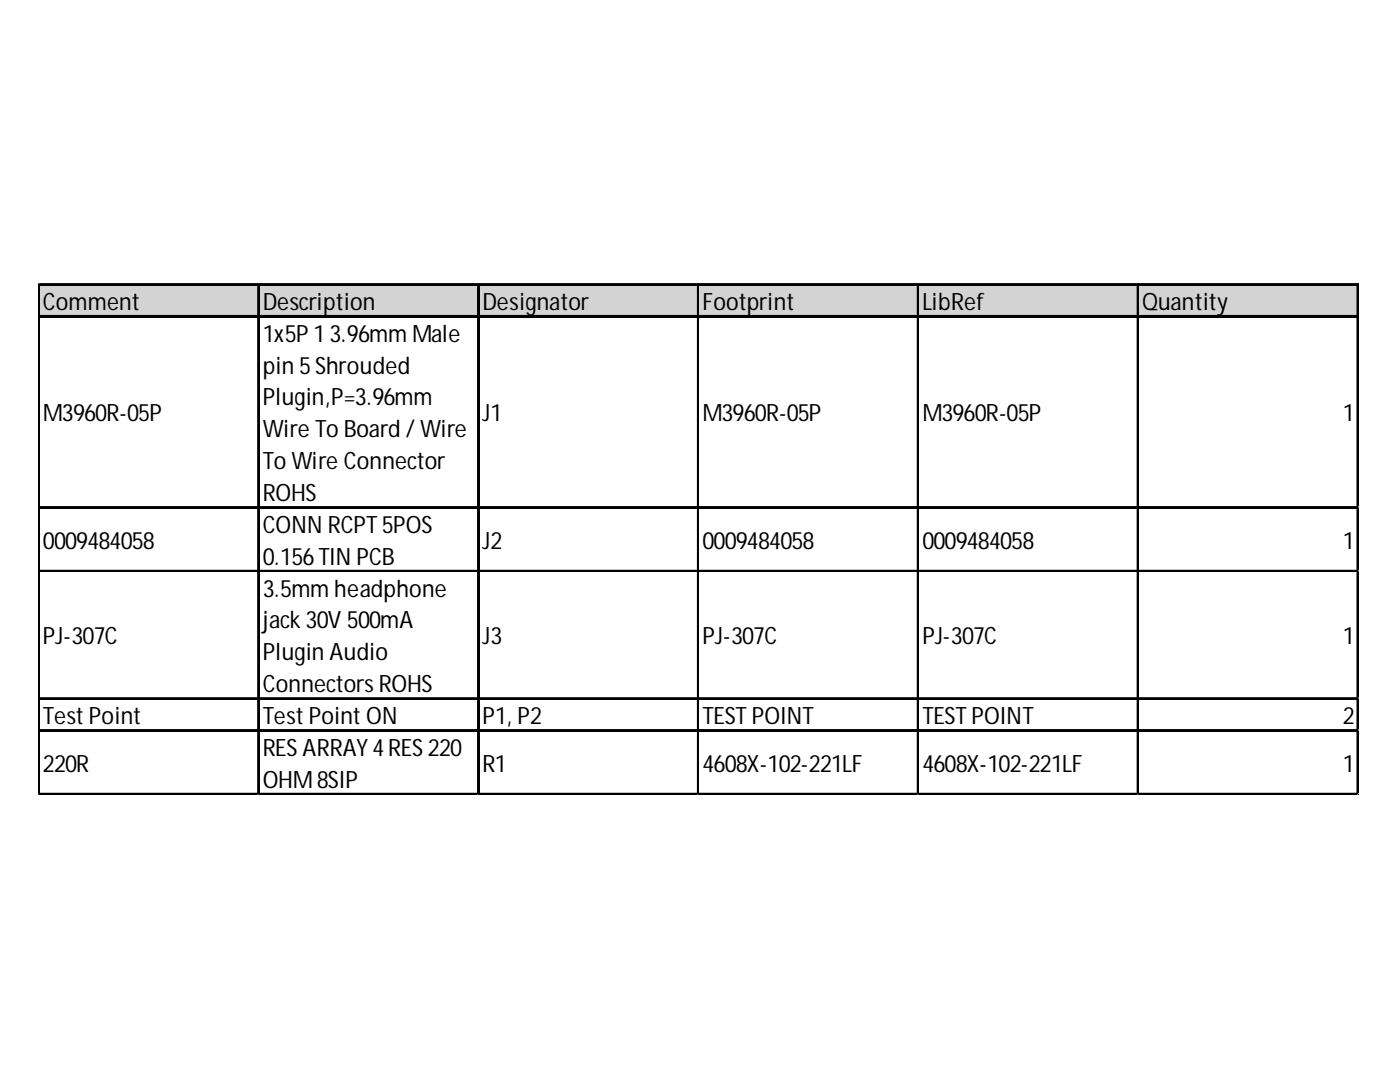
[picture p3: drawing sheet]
<svg xmlns="http://www.w3.org/2000/svg" width="279mm" height="216mm" viewBox="0 0 279 216" stroke-linecap="round" stroke-linejoin="round" font-family="sans-serif">
<defs><g id="words">
<g font-size="4.8">
<text x="8.6" y="61.8">Comment</text>
<text x="52.4" y="61.8">Description</text>
<text x="96.3" y="61.8">Designator</text>
<text x="140.2" y="61.8">Footprint</text>
<text x="184.1" y="61.8">LibRef</text>
<text x="228" y="61.8">Quantity</text>
<text x="52.4" y="68.2">1x5P13.96mmMale</text>
<text x="52.4" y="74.5">pin 5Shrouded</text>
<text x="52.4" y="80.9">Plugin,P=3.96mm</text>
<text x="8.6" y="84.1">M3960R-05P</text>
<text x="52.4" y="87.2">Wire ToBoard /Wire</text>
<text x="96.3" y="84.1">J1</text>
<text x="140.2" y="84.1">M3960R-05P</text>
<text x="184.1" y="84.1">M3960R-05P</text>
<text x="268" y="84.1">1</text>
<text x="52.4" y="93.6">ToWire Connector</text>
<text x="52.4" y="100">ROHS</text>
<text x="52.4" y="106.3">CONN RCPT5POS</text>
<text x="8.6" y="109.5">0009484058</text>
<text x="52.4" y="112.7">0.156TIN PCB</text>
<text x="96.3" y="109.5">J2</text>
<text x="140.2" y="109.5">0009484058</text>
<text x="184.1" y="109.5">0009484058</text>
<text x="268" y="109.5">1</text>
<text x="52.4" y="119">3.5mmheadphone</text>
<text x="52.4" y="125.4">jack30V 500mA</text>
<text x="8.6" y="128.6">PJ-307C</text>
<text x="52.4" y="131.7">Plugin Audio</text>
<text x="96.3" y="128.6">J3</text>
<text x="140.2" y="128.6">PJ-307C</text>
<text x="184.1" y="128.6">PJ-307C</text>
<text x="268" y="128.6">1</text>
<text x="52.4" y="138.1">ConnectorsROHS</text>
<text x="8.6" y="144.4">TestPoint</text>
<text x="52.4" y="144.4">TestPointON</text>
<text x="96.3" y="144.4">P1, P2</text>
<text x="140.2" y="144.4">TESTPOINT</text>
<text x="184.1" y="144.4">TESTPOINT</text>
<text x="268" y="144.4">2</text>
<text x="8.6" y="154">220R</text>
<text x="52.4" y="150.8">RESARRAY4RES220</text>
<text x="96.3" y="154">R1</text>
<text x="140.2" y="154">4608X-102-221LF</text>
<text x="184.1" y="154">4608X-102-221LF</text>
<text x="268" y="154">1</text>
<text x="52.4" y="157.2">OHM8SIP</text>
</g>
</g></defs>
<path d="M7.9 56.9h263.3v6.4h-263.3z" fill="#d3d3d3"/>
<g fill="none" stroke="#000" stroke-width=".32">
<path d="M7.6 56.6v102M7.8 56.6v102M7.9 56.6h263.3M7.9 56.8h263.3M51.5 57v101.6M51.6 57v101.6M95.4 57v101.6M95.5 57v101.6M139.2 57v101.6M139.4 57v101.6M183.1 57v101.6M183.3 57v101.6"/>
<path d="M227 57v101.6M227.2 57v101.6M270.9 57v101.6M7.9 63h263.3M7.9 63.2h263.3M7.9 101.1h263.3M7.9 101.3h263.3M7.9 113.9h263.3M7.9 114h263.3M7.9 139.3h263.3M7.9 139.4h263.3M7.9 145.6h263.3"/>
<path d="M7.9 145.8h263.3M7.9 158.3h263.3"/>
</g>
<path d="M7.9 158.5h263.3" fill="none" stroke="#000" stroke-width=".26"/>
<path d="M271 57v101.6" fill="none" stroke="#000" stroke-width=".31"/>
<use href="#words"/>
</svg>
